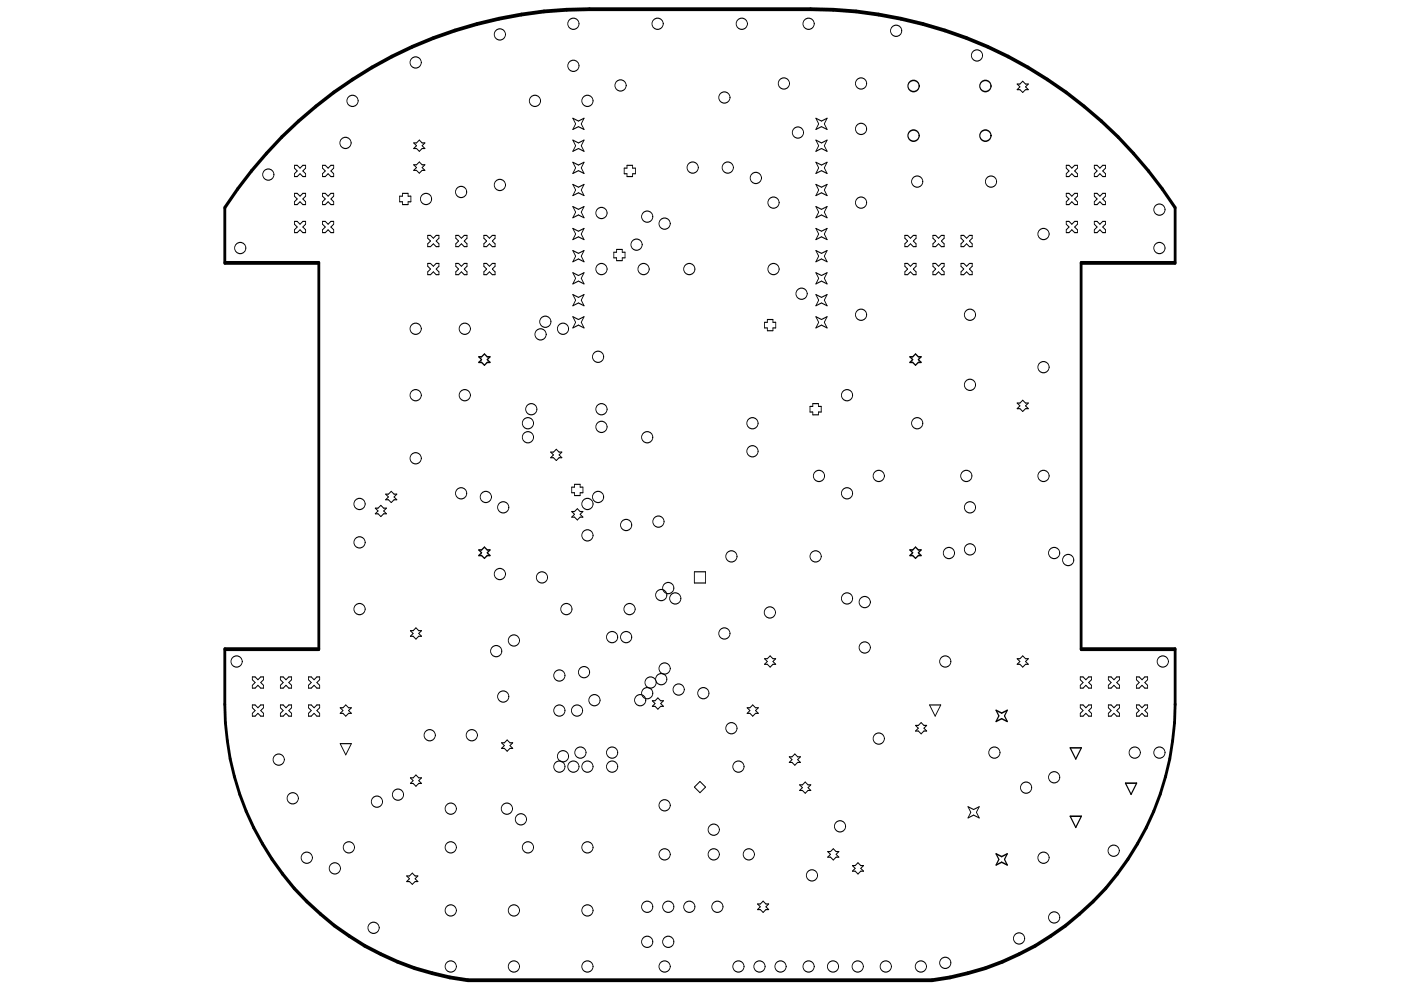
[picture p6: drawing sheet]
<svg xmlns="http://www.w3.org/2000/svg" width="297mm" height="210mm" viewBox="0 0 297 210" stroke-linecap="round" stroke-linejoin="round" font-family="sans-serif">
<path d="M59.7 29.1a91.5 91.5 0 0 1 65.3-27.1h46.9a91.8 91.8 0 0 1 77.3 42v11.7h-20v81.9h20v11.7a58.9 58.9 0 0 1-51.6 58.5h-98.4a58.9 58.9 0 0 1-51.5-58.5v-11.7h19.9v-81.9h-19.9v-11.7a95.2 95.2 0 0 1 12-14.9z" fill="none" stroke="#000" stroke-width=".69"/>
<g fill="#fff">
<circle cx="123.8" cy="142.5" r=".34"/>
<circle cx="114.9" cy="122.4" r=".34"/>
<circle cx="106.7" cy="107.6" r=".36"/>
<circle cx="105.9" cy="121.7" r=".34"/>
<circle cx="103" cy="105.4" r=".34"/>
<circle cx="108.9" cy="135.8" r=".34"/>
<circle cx="73.2" cy="158.9" r=".46"/>
<circle cx="195.2" cy="154.4" r=".58"/>
<circle cx="198.2" cy="150.7" r=".46"/>
<circle cx="200.4" cy="140.3" r=".36"/>
<circle cx="182.6" cy="17.7" r=".36"/>
<circle cx="166.2" cy="17.7" r=".36"/>
<circle cx="153.5" cy="20.7" r=".34"/>
<circle cx="160.2" cy="37.7" r=".36"/>
<circle cx="205.6" cy="107.6" r=".34"/>
<circle cx="205.6" cy="116.5" r=".34"/>
<circle cx="163.2" cy="140.3" r=".59"/>
<circle cx="161.7" cy="192.3" r=".59"/>
<circle cx="181.8" cy="184.1" r=".58"/>
<circle cx="140.9" cy="170.7" r=".36"/>
<circle cx="95.5" cy="171.5" r=".34"/>
<circle cx="140.9" cy="181.1" r=".36"/>
<circle cx="124.5" cy="179.7" r=".36"/>
<circle cx="111.9" cy="179.7" r=".34"/>
<circle cx="95.5" cy="179.7" r=".34"/>
<circle cx="124.5" cy="193" r=".36"/>
<circle cx="108.9" cy="193" r=".34"/>
<circle cx="95.5" cy="193" r=".34"/>
<circle cx="79.2" cy="196.7" r=".34"/>
<circle cx="95.5" cy="204.9" r=".34"/>
<circle cx="108.9" cy="204.9" r=".34"/>
<circle cx="124.5" cy="204.9" r=".36"/>
<circle cx="140.9" cy="204.9" r=".36"/>
<circle cx="195.2" cy="204.9" r=".34"/>
<circle cx="178.1" cy="175.2" r=".36"/>
<circle cx="151.3" cy="175.9" r=".36"/>
<circle cx="181.8" cy="204.9" r=".34"/>
<circle cx="171.4" cy="204.9" r=".34"/>
<circle cx="161" cy="204.9" r=".34"/>
<circle cx="141.6" cy="199.7" r=".34"/>
<circle cx="141.6" cy="192.3" r=".34"/>
<circle cx="151.3" cy="181.1" r=".36"/>
<circle cx="152.1" cy="192.3" r=".34"/>
<circle cx="158.8" cy="181.1" r=".36"/>
<circle cx="172.2" cy="185.6" r=".36"/>
<circle cx="187.8" cy="204.9" r=".34"/>
<circle cx="176.6" cy="204.9" r=".36"/>
<circle cx="165.4" cy="204.9" r=".34"/>
<circle cx="146.1" cy="192.3" r=".34"/>
<circle cx="137.2" cy="192.3" r=".34"/>
<circle cx="156.5" cy="204.9" r=".34"/>
<circle cx="137.2" cy="199.7" r=".34"/>
<circle cx="170.7" cy="167" r=".59"/>
<circle cx="217.5" cy="167" r=".34"/>
<circle cx="206.4" cy="172.2" r=".95"/>
<circle cx="226.4" cy="118.7" r=".34"/>
<circle cx="107.4" cy="171.5" r=".34"/>
<circle cx="105.2" cy="138.1" r=".36"/>
<circle cx="118.6" cy="143.2" r=".36"/>
<circle cx="210.8" cy="159.6" r=".36"/>
<circle cx="186.3" cy="156.6" r=".34"/>
<circle cx="139.4" cy="149.2" r=".59"/>
<circle cx="168.4" cy="161.1" r=".58"/>
<circle cx="137.2" cy="147" r=".34"/>
<circle cx="153.5" cy="134.3" r=".34"/>
<circle cx="133.5" cy="36.2" r=".71"/>
<circle cx="131.2" cy="54.1" r=".7"/>
<circle cx="136.4" cy="57" r=".36"/>
<circle cx="106.7" cy="147.7" r=".36"/>
<circle cx="112.6" cy="86.8" r=".36"/>
<circle cx="137.2" cy="45.9" r=".34"/>
<circle cx="140.9" cy="47.4" r=".36"/>
<circle cx="135" cy="51.9" r=".36"/>
<circle cx="119.3" cy="69.7" r=".34"/>
<circle cx="124.5" cy="106.9" r=".36"/>
<circle cx="124.5" cy="113.5" r=".36"/>
<circle cx="126" cy="148.5" r=".36"/>
<circle cx="105.9" cy="39.2" r=".34"/>
<circle cx="114.6" cy="70.9" r=".36"/>
<circle cx="97.8" cy="40.7" r=".36"/>
<circle cx="115.6" cy="68.2" r=".36"/>
<circle cx="132.7" cy="111.3" r=".34"/>
<circle cx="139.6" cy="110.6" r=".36"/>
<circle cx="117.8" cy="96.5" r=".58"/>
<circle cx="122.3" cy="109.1" r=".58"/>
<circle cx="126.8" cy="105.4" r=".34"/>
<circle cx="127.5" cy="90.5" r=".36"/>
<circle cx="216.8" cy="86.1" r=".59"/>
<circle cx="85.9" cy="42.2" r=".71"/>
<circle cx="172.9" cy="86.8" r=".7"/>
<circle cx="82.9" cy="105.4" r=".59"/>
<circle cx="80.6" cy="108.3" r=".58"/>
<circle cx="88.8" cy="30.9" r=".59"/>
<circle cx="88.8" cy="35.5" r=".59"/>
<circle cx="159.5" cy="89.7" r=".34"/>
<circle cx="159.5" cy="95.7" r=".34"/>
<circle cx="163.2" cy="68.9" r=".71"/>
<circle cx="122.3" cy="103.9" r=".7"/>
<circle cx="129.7" cy="162.5" r=".34"/>
<circle cx="129.7" cy="159.6" r=".34"/>
<circle cx="137.2" cy="92.7" r=".34"/>
<circle cx="124.5" cy="162.5" r=".36"/>
<circle cx="127.5" cy="86.8" r=".36"/>
<circle cx="123.1" cy="159.6" r=".36"/>
<circle cx="132.7" cy="135.1" r=".34"/>
<circle cx="121.6" cy="162.5" r=".36"/>
<circle cx="129.7" cy="135.1" r=".34"/>
<circle cx="122.3" cy="150.7" r=".34"/>
<circle cx="111.9" cy="89.7" r=".34"/>
<circle cx="119.3" cy="160.3" r=".34"/>
<circle cx="111.9" cy="92.7" r=".34"/>
<circle cx="118.6" cy="150.7" r=".36"/>
<circle cx="118.6" cy="162.5" r=".36"/>
<circle cx="107.4" cy="158.1" r=".58"/>
<circle cx="88.1" cy="134.3" r=".58"/>
<circle cx="65" cy="181.9" r=".36"/>
<circle cx="71" cy="184.1" r=".36"/>
<circle cx="79.9" cy="170" r=".36"/>
<circle cx="74" cy="179.7" r=".36"/>
<circle cx="84.4" cy="168.5" r=".36"/>
<circle cx="131.6" cy="18.1" r=".36"/>
<circle cx="88.1" cy="165.5" r=".58"/>
<circle cx="73.2" cy="150.7" r=".58"/>
<circle cx="120.1" cy="129.1" r=".36"/>
<circle cx="133.5" cy="129.1" r=".36"/>
<circle cx="143.9" cy="146.2" r=".36"/>
<circle cx="140.9" cy="141.7" r=".36"/>
<circle cx="140.2" cy="144" r=".34"/>
<circle cx="137.9" cy="144.7" r=".36"/>
<circle cx="140.2" cy="126.2" r=".34"/>
<circle cx="141.6" cy="124.7" r=".34"/>
<circle cx="143.1" cy="126.9" r=".34"/>
<circle cx="179.6" cy="126.9" r=".36"/>
<circle cx="179.6" cy="104.6" r=".36"/>
<circle cx="179.6" cy="83.8" r=".36"/>
<circle cx="169.9" cy="62.3" r=".34"/>
<circle cx="216.8" cy="18.4" r=".59"/>
<circle cx="121.6" cy="14" r=".36"/>
<circle cx="171.4" cy="5" r=".34"/>
<circle cx="164" cy="43" r=".34"/>
<circle cx="194.5" cy="38.5" r=".36"/>
<circle cx="205.6" cy="66.7" r=".34"/>
<circle cx="186.3" cy="100.9" r=".34"/>
<circle cx="88.1" cy="83.8" r=".34"/>
<circle cx="76.2" cy="115" r=".34"/>
<circle cx="204.9" cy="100.9" r=".36"/>
<circle cx="236.1" cy="180.4" r=".36"/>
<circle cx="240.6" cy="159.6" r=".36"/>
<circle cx="155" cy="118" r=".34"/>
<circle cx="146.1" cy="57" r=".34"/>
<circle cx="74.7" cy="21.4" r=".34"/>
<circle cx="113.4" cy="21.4" r=".34"/>
<circle cx="216" cy="199" r=".34"/>
<circle cx="164" cy="57" r=".34"/>
<circle cx="173.6" cy="100.9" r=".36"/>
<circle cx="163.2" cy="129.9" r=".36"/>
<circle cx="221.2" cy="181.9" r=".36"/>
<circle cx="223.5" cy="164.8" r=".34"/>
<circle cx="223.5" cy="117.3" r=".34"/>
<circle cx="221.2" cy="100.9" r=".36"/>
<circle cx="205.6" cy="81.6" r=".34"/>
<circle cx="182.6" cy="66.7" r=".36"/>
<circle cx="182.6" cy="27.3" r=".36"/>
<circle cx="169.2" cy="28.1" r=".36"/>
<circle cx="182.6" cy="43" r=".36"/>
<circle cx="210.1" cy="38.5" r=".34"/>
<circle cx="221.2" cy="49.6" r=".36"/>
<circle cx="172.9" cy="118" r=".34"/>
<circle cx="201.1" cy="117.3" r=".34"/>
<circle cx="183.3" cy="137.3" r=".34"/>
<circle cx="183.3" cy="127.7" r=".34"/>
<circle cx="246.5" cy="140.3" r=".36"/>
<circle cx="245.8" cy="159.6" r=".34"/>
<circle cx="149.1" cy="147" r=".34"/>
<circle cx="59.1" cy="161.1" r=".36"/>
<circle cx="50.2" cy="140.3" r=".36"/>
<circle cx="62.1" cy="169.3" r=".36"/>
<circle cx="76.2" cy="129.1" r=".34"/>
<circle cx="76.2" cy="106.9" r=".34"/>
<circle cx="50.9" cy="52.6" r=".34"/>
<circle cx="56.8" cy="37" r=".34"/>
<circle cx="88.1" cy="69.7" r=".34"/>
<circle cx="98.5" cy="69.7" r=".34"/>
<circle cx="98.5" cy="83.8" r=".34"/>
<circle cx="88.1" cy="97.2" r=".34"/>
<circle cx="97.8" cy="104.6" r=".36"/>
<circle cx="126.8" cy="75.6" r=".34"/>
<circle cx="127.5" cy="57" r=".36"/>
<circle cx="127.5" cy="45.2" r=".36"/>
<circle cx="90.3" cy="42.2" r=".36"/>
<circle cx="88.1" cy="13.2" r=".34"/>
<circle cx="105.9" cy="7.3" r=".34"/>
<circle cx="121.6" cy="5" r=".36"/>
<circle cx="139.4" cy="5" r=".36"/>
<circle cx="157.3" cy="5" r=".36"/>
<circle cx="190" cy="6.5" r=".36"/>
<circle cx="154.3" cy="35.5" r=".36"/>
<circle cx="146.9" cy="35.5" r=".36"/>
<circle cx="124.5" cy="21.4" r=".36"/>
<circle cx="207.1" cy="11.8" r=".34"/>
<circle cx="245.8" cy="44.4" r=".34"/>
<circle cx="245.8" cy="52.6" r=".34"/>
<circle cx="221.2" cy="77.8" r=".36"/>
<circle cx="194.5" cy="89.7" r=".36"/>
<circle cx="223.5" cy="194.5" r=".34"/>
<circle cx="200.4" cy="204.1" r=".36"/>
<circle cx="73.2" cy="30.3" r=".34"/>
<circle cx="110.4" cy="173.7" r=".34"/>
<circle cx="176.6" cy="181.1" r=".59"/>
<circle cx="155" cy="154.4" r=".34"/>
<circle cx="87.4" cy="186.3" r=".59"/>
<circle cx="91.1" cy="155.9" r=".34"/>
<circle cx="100" cy="155.9" r=".34"/>
<circle cx="159.5" cy="150.7" r=".58"/>
<circle cx="135.7" cy="148.5" r=".34"/>
<circle cx="216.8" cy="140.3" r=".59"/>
<circle cx="156.5" cy="162.5" r=".34"/>
</g>
<g fill="none" stroke="#000" stroke-width=".21">
<path d="M215.6 17.8h.6l.6-.6 .6 .6h.6l-.6 .6 .6 .6h-.6l-.6 .6-.6-.6h-.6l.6-.6zM62.4 35.1h.6l.6 .6 .6-.6h.6v.6l-.6 .5 .6 .6v.6h-.6l-.6-.6-.6 .6h-.6v-.6l.6-.6-.6-.5zM68.4 35.1h.6l.6 .6 .6-.6h.6v.6l-.6 .5 .6 .6v.6h-.6l-.6-.6-.6 .6h-.6v-.6l.6-.6-.6-.5zM87.7 30.3h.6l.6-.6 .6 .6h.6l-.6 .6 .6 .6h-.6l-.6 .6-.6-.6h-.6l.6-.6zM87.7 34.9h.6l.6-.6 .6 .6h.6l-.6 .6 .6 .6h-.6l-.6 .6-.6-.6h-.6l.6-.6zM121.5 34.4l1.1 .6 1.2-.6-.6 1.2 .6 1.2-1.2-.6-1.1 .6 .5-1.2zM121.5 29.7l1.1 .6 1.2-.6-.6 1.2 .6 1.2-1.2-.6-1.1 .6 .5-1.2zM121.5 25.1l1.1 .6 1.2-.6-.6 1.2 .6 1.1-1.2-.5-1.1 .5 .5-1.1zM121.5 39.1l1.1 .6 1.2-.6-.6 1.2 .6 1.2-1.2-.6-1.1 .6 .5-1.2zM132.3 35.7h.6v-.6h1.2v.6h.6v1.1h-.6v.6h-1.2v-.6h-.6zM173 25.1l1.2 .6 1.2-.6-.6 1.2 .6 1.1-1.2-.5-1.2 .5 .6-1.1zM173 29.7l1.2 .6 1.2-.6-.6 1.2 .6 1.2-1.2-.6-1.2 .6 .6-1.2z"/>
<path d="M173 34.4l1.2 .6 1.2-.6-.6 1.2 .6 1.2-1.2-.6-1.2 .6 .6-1.2zM173 39.1l1.2 .6 1.2-.6-.6 1.2 .6 1.2-1.2-.6-1.2 .6 .6-1.2zM226.1 35.1h.6l.6 .6 .5-.6h.6v.6l-.6 .5 .6 .6v.6h-.6l-.5-.6-.6 .6h-.6v-.6l.6-.6-.6-.5zM232 35.1h.6l.6 .6 .6-.6h.6v.6l-.6 .5 .6 .6v.6h-.6l-.6-.6-.6 .6h-.6v-.6l.6-.6-.6-.5zM62.4 41h.6l.6 .6 .6-.6h.6v.6l-.6 .6 .6 .6v.6h-.6l-.6-.6-.6 .6h-.6v-.6l.6-.6-.6-.6zM62.4 46.9h.6l.6 .6 .6-.6h.6v.6l-.6 .6 .6 .6v.6h-.6l-.6-.6-.6 .6h-.6v-.6l.6-.6-.6-.6zM68.4 41h.6l.6 .6 .6-.6h.6v.6l-.6 .6 .6 .6v.6h-.6l-.6-.6-.6 .6h-.6v-.6l.6-.6-.6-.6zM68.4 46.9h.6l.6 .6 .6-.6h.6v.6l-.6 .6 .6 .6v.6h-.6l-.6-.6-.6 .6h-.6v-.6l.6-.6-.6-.6zM84.7 41.6h.6v-.6h1.2v.6h.6v1.2h-.6v.6h-1.2v-.6h-.6zM90.7 49.9h.6l.6 .6 .6-.6h.6v.6l-.6 .6 .6 .6v.6h-.6l-.6-.6-.6 .6h-.6v-.6l.6-.6-.6-.6zM90.7 55.9h.6l.6 .6 .6-.6h.6v.6l-.6 .5 .6 .6v.6h-.6l-.6-.6-.6 .6h-.6v-.6l.6-.6-.6-.5zM96.6 49.9h.6l.6 .6 .6-.6h.6v.6l-.6 .6 .6 .6v.6h-.6l-.6-.6-.6 .6h-.6v-.6l.6-.6-.6-.6z"/>
<path d="M96.6 55.9h.6l.6 .6 .6-.6h.6v.6l-.6 .5 .6 .6v.6h-.6l-.6-.6-.6 .6h-.6v-.6l.6-.6-.6-.5zM102.6 49.9h.6l.6 .6 .6-.6h.6v.6l-.6 .6 .6 .6v.6h-.6l-.6-.6-.6 .6h-.6v-.6l.6-.6-.6-.6zM102.6 55.9h.6l.6 .6 .6-.6h.6v.6l-.6 .5 .6 .6v.6h-.6l-.6-.6-.6 .6h-.6v-.6l.6-.6-.6-.5zM121.5 57.8l1.1 .6 1.2-.6-.6 1.2 .6 1.2-1.2-.6-1.1 .6 .5-1.2zM121.5 53.1l1.1 .6 1.2-.6-.6 1.2 .6 1.2-1.2-.6-1.1 .6 .5-1.2zM121.5 48.4l1.1 .6 1.2-.6-.6 1.2 .6 1.2-1.2-.6-1.1 .6 .5-1.2zM121.5 43.8l1.1 .6 1.2-.6-.6 1.2 .6 1.2-1.2-.6-1.1 .6 .5-1.2zM130.1 53.5h.6v-.6h1.2v.6h.6v1.2h-.6v.6h-1.2v-.6h-.6zM173 57.8l1.2 .6 1.2-.6-.6 1.2 .6 1.2-1.2-.6-1.2 .6 .6-1.2zM173 53.1l1.2 .6 1.2-.6-.6 1.2 .6 1.2-1.2-.6-1.2 .6 .6-1.2zM173 48.4l1.2 .6 1.2-.6-.6 1.2 .6 1.2-1.2-.6-1.2 .6 .6-1.2zM173 43.8l1.2 .6 1.2-.6-.6 1.2 .6 1.2-1.2-.6-1.2 .6 .6-1.2z"/>
<path d="M191.8 49.9h.6l.6 .6 .6-.6h.6v.6l-.6 .6 .6 .6v.6h-.6l-.6-.6-.6 .6h-.6v-.6l.6-.6-.6-.6zM191.8 55.9h.6l.6 .6 .6-.6h.6v.6l-.6 .5 .6 .6v.6h-.6l-.6-.6-.6 .6h-.6v-.6l.6-.6-.6-.5zM197.8 49.9h.6l.6 .6 .6-.6h.6v.6l-.6 .6 .6 .6v.6h-.6l-.6-.6-.6 .6h-.6v-.6l.6-.6-.6-.6zM197.8 55.9h.6l.6 .6 .6-.6h.6v.6l-.6 .5 .6 .6v.6h-.6l-.6-.6-.6 .6h-.6v-.6l.6-.6-.6-.5zM203.7 49.9h.6l.6 .6 .6-.6h.6v.6l-.6 .6 .6 .6v.6h-.6l-.6-.6-.6 .6h-.6v-.6l.6-.6-.6-.6zM203.7 55.9h.6l.6 .6 .6-.6h.6v.6l-.6 .5 .6 .6v.6h-.6l-.6-.6-.6 .6h-.6v-.6l.6-.6-.6-.5zM226.1 41h.6l.6 .6 .5-.6h.6v.6l-.6 .6 .6 .6v.6h-.6l-.5-.6-.6 .6h-.6v-.6l.6-.6-.6-.6zM226.1 46.9h.6l.6 .6 .5-.6h.6v.6l-.6 .6 .6 .6v.6h-.6l-.5-.6-.6 .6h-.6v-.6l.6-.6-.6-.6zM232 41h.6l.6 .6 .6-.6h.6v.6l-.6 .6 .6 .6v.6h-.6l-.6-.6-.6 .6h-.6v-.6l.6-.6-.6-.6zM232 46.9h.6l.6 .6 .6-.6h.6v.6l-.6 .6 .6 .6v.6h-.6l-.6-.6-.6 .6h-.6v-.6l.6-.6-.6-.6zM121.5 67.2l1.1 .5 1.2-.5-.6 1.1 .6 1.2-1.2-.6-1.1 .6 .5-1.2zM121.5 62.5l1.1 .5 1.2-.5-.6 1.1 .6 1.2-1.2-.6-1.1 .6 .5-1.2z"/>
<path d="M162.1 68.3h.6v-.6h1.2v.6h.6v1.2h-.6v.6h-1.2v-.6h-.6zM173 67.2l1.2 .5 1.2-.5-.6 1.1 .6 1.2-1.2-.6-1.2 .6 .6-1.2zM173 62.5l1.2 .5 1.2-.5-.6 1.1 .6 1.2-1.2-.6-1.2 .6 .6-1.2zM116.8 95.9h.5l.6-.6 .6 .6h.6l-.6 .6 .6 .5h-.6l-.6 .6-.6-.6h-.5l.5-.5zM171.7 86.2h.6v-.6h1.2v.6h.6v1.2h-.6v.6h-1.2v-.6h-.6zM215.6 85.5h.6l.6-.6 .6 .6h.6l-.6 .6 .6 .5h-.6l-.6 .6-.6-.6h-.6l.6-.5zM79.6 107.7h.6l.5-.6 .6 .6h.6l-.6 .6 .6 .6h-.6l-.6 .6-.5-.6h-.6l.6-.6zM81.8 104.8h.6l.6-.6 .5 .6h.6l-.6 .6 .6 .6h-.6l-.5 .6-.6-.6h-.6l.6-.6zM121.2 108.5h.6l.6-.6 .6 .6h.6l-.6 .6 .6 .5h-.6l-.6 .6-.6-.6h-.6l.6-.5zM121.2 103.3h.6v-.6h1.2v.6h.6v1.2h-.6v.6h-1.2v-.6h-.6zM87 133.7h.6l.6-.6 .6 .6h.6l-.6 .6 .6 .6h-.6l-.6 .6-.6-.6h-.6l.6-.6zM147.2 121.2h2.4v2.4h-2.4z"/>
<path d="M162.1 139.7h.6l.6-.6 .6 .6h.6l-.6 .6 .6 .5h-.6l-.6 .6-.6-.6h-.6l.6-.5zM215.6 139.7h.6l.6-.6 .6 .6h.6l-.6 .6 .6 .5h-.6l-.6 .6-.6-.6h-.6l.6-.5zM53.5 149.5h.6l.6 .6 .6-.6h.6v.6l-.6 .6 .6 .5v.6h-.6l-.6-.6-.6 .6h-.6v-.6l.6-.5-.6-.6zM53.5 143.5h.6l.6 .6 .6-.6h.6v.6l-.6 .6 .6 .6v.6h-.6l-.6-.6-.6 .6h-.6v-.6l.6-.6-.6-.6zM59.4 149.5h.6l.6 .6 .6-.6h.6v.6l-.6 .6 .6 .5v.6h-.6l-.6-.6-.6 .6h-.6v-.6l.6-.5-.6-.6zM59.4 143.5h.6l.6 .6 .6-.6h.6v.6l-.6 .6 .6 .6v.6h-.6l-.6-.6-.6 .6h-.6v-.6l.6-.6-.6-.6zM65.4 149.5h.6l.6 .6 .6-.6h.6v.6l-.6 .6 .6 .5v.6h-.6l-.6-.6-.6 .6h-.6v-.6l.6-.5-.6-.6zM65.4 143.5h.6l.6 .6 .6-.6h.6v.6l-.6 .6 .6 .6v.6h-.6l-.6-.6-.6 .6h-.6v-.6l.6-.6-.6-.6zM72.1 157.7h2.4l-1.2 2.3zM72.1 150.1h.6l.6-.6 .6 .6h.6l-.6 .6 .6 .5h-.6l-.6 .6-.6-.6h-.6l.6-.5zM106.3 157.5h.6l.6-.6 .6 .6h.6l-.6 .6 .6 .6h-.6l-.6 .6-.6-.6h-.6l.6-.6zM138.3 148.6h.6l.6-.6 .6 .6h.6l-.6 .6 .6 .6h-.6l-.6 .6-.6-.6h-.6l.6-.6z"/>
<path d="M158.4 150.1h.6l.6-.6 .6 .6h.6l-.6 .6 .6 .5h-.6l-.6 .6-.6-.6h-.6l.6-.5zM194.1 153.8h.6l.6-.6 .6 .6h.6l-.6 .6 .6 .6h-.6l-.6 .6-.6-.6h-.6l.6-.6zM197.1 149.5h2.4l-1.2 2.3zM229 149.5h.6l.6 .6 .6-.6h.6v.6l-.6 .6 .6 .5v.6h-.6l-.6-.6-.6 .6h-.6v-.6l.6-.5-.6-.6zM229 143.5h.6l.6 .6 .6-.6h.6v.6l-.6 .6 .6 .6v.6h-.6l-.6-.6-.6 .6h-.6v-.6l.6-.6-.6-.6zM235 149.5h.6l.6 .6 .6-.6h.6v.6l-.6 .6 .6 .5v.6h-.6l-.6-.6-.6 .6h-.6v-.6l.6-.5-.6-.6zM235 143.5h.6l.6 .6 .6-.6h.6v.6l-.6 .6 .6 .6v.6h-.6l-.6-.6-.6 .6h-.6v-.6l.6-.6-.6-.6zM240.9 149.5h.6l.6 .6 .6-.6h.6v.6l-.6 .6 .6 .5v.6h-.6l-.6-.6-.6 .6h-.6v-.6l.6-.5-.6-.6zM240.9 143.5h.6l.6 .6 .6-.6h.6v.6l-.6 .6 .6 .6v.6h-.6l-.6-.6-.6 .6h-.6v-.6l.6-.6-.6-.6zM87 164.9h.6l.6-.6 .6 .6h.6l-.6 .6 .6 .6h-.6l-.6 .6-.6-.6h-.6l.6-.6zM147.2 166.9l1.2-1.2 1.2 1.2-1.2 1.2zM167.3 160.5h.6l.6-.6 .6 .6h.6l-.6 .6 .6 .6h-.6l-.6 .5-.6-.5h-.6l.6-.6z"/>
<path d="M169.5 166.4h.6l.6-.6 .6 .6h.6l-.6 .6 .6 .6h-.6l-.6 .6-.6-.6h-.6l.6-.6zM205.2 171l1.2 .6 1.2-.6-.6 1.2 .6 1.2-1.2-.6-1.2 .6 .6-1.2zM86.2 185.7h.6l.6-.6 .6 .6h.6l-.6 .6 .6 .6h-.6l-.6 .6-.6-.6h-.6l.6-.6zM160.6 191.7h.6l.6-.6 .6 .6h.6l-.6 .6 .6 .6h-.6l-.6 .5-.6-.5h-.6l.6-.6zM175.5 180.6h.6l.6-.6 .6 .6h.6l-.6 .5 .6 .6h-.6l-.6 .6-.6-.6h-.6l.6-.6zM180.7 183.5h.6l.6-.6 .6 .6h.6l-.6 .6 .6 .6h-.6l-.6 .6-.6-.6h-.6l.6-.6z"/>
<circle cx="88.1" cy="13.2" r="1.19"/>
<circle cx="106" cy="7.3" r="1.19"/>
<circle cx="121.6" cy="5" r="1.19"/>
<circle cx="121.6" cy="14" r="1.19"/>
<circle cx="131.6" cy="18.1" r="1.19"/>
<circle cx="139.4" cy="5" r="1.19"/>
<circle cx="157.3" cy="5" r="1.19"/>
<circle cx="166.2" cy="17.7" r="1.19"/>
<circle cx="171.4" cy="5" r="1.19"/>
<circle cx="182.6" cy="17.7" r="1.19"/>
<circle cx="190" cy="6.5" r="1.19"/>
<circle cx="207.1" cy="11.8" r="1.19"/>
<circle cx="56.9" cy="37" r="1.19"/>
<circle cx="73.3" cy="30.3" r="1.19"/>
<circle cx="74.7" cy="21.4" r="1.19"/>
<circle cx="106" cy="39.2" r="1.19"/>
<circle cx="113.4" cy="21.4" r="1.19"/>
<circle cx="124.5" cy="21.4" r="1.19"/>
<circle cx="146.9" cy="35.5" r="1.19"/>
<circle cx="153.6" cy="20.7" r="1.19"/>
<circle cx="154.3" cy="35.5" r="1.19"/>
<circle cx="160.2" cy="37.7" r="1.19"/>
<circle cx="169.2" cy="28.1" r="1.19"/>
<circle cx="182.6" cy="27.3" r="1.19"/>
<circle cx="194.5" cy="38.5" r="1.19"/>
<circle cx="210.1" cy="38.5" r="1.19"/>
<circle cx="50.9" cy="52.6" r="1.19"/>
<circle cx="90.3" cy="42.2" r="1.19"/>
<circle cx="97.8" cy="40.7" r="1.19"/>
<circle cx="127.5" cy="45.2" r="1.19"/>
<circle cx="127.5" cy="57" r="1.19"/>
<circle cx="135" cy="51.9" r="1.19"/>
<circle cx="136.4" cy="57" r="1.19"/>
<circle cx="137.2" cy="45.9" r="1.19"/>
<circle cx="140.9" cy="47.4" r="1.19"/>
<circle cx="146.1" cy="57" r="1.19"/>
<circle cx="164" cy="43" r="1.19"/>
<circle cx="164" cy="57" r="1.19"/>
<circle cx="182.6" cy="43" r="1.19"/>
<circle cx="221.2" cy="49.6" r="1.19"/>
<circle cx="245.8" cy="52.6" r="1.19"/>
<circle cx="245.8" cy="44.4" r="1.19"/>
<circle cx="88.1" cy="69.7" r="1.19"/>
<circle cx="98.5" cy="69.7" r="1.19"/>
<circle cx="114.6" cy="70.9" r="1.19"/>
<circle cx="115.6" cy="68.2" r="1.19"/>
<circle cx="119.4" cy="69.7" r="1.19"/>
<circle cx="126.8" cy="75.6" r="1.19"/>
<circle cx="169.9" cy="62.3" r="1.19"/>
<circle cx="182.6" cy="66.7" r="1.19"/>
<circle cx="205.7" cy="66.7" r="1.19"/>
<circle cx="221.2" cy="77.8" r="1.19"/>
<circle cx="88.1" cy="83.8" r="1.19"/>
<circle cx="88.1" cy="97.2" r="1.19"/>
<circle cx="98.5" cy="83.8" r="1.19"/>
<circle cx="111.9" cy="89.7" r="1.19"/>
<circle cx="111.9" cy="92.7" r="1.19"/>
<circle cx="112.6" cy="86.8" r="1.19"/>
<circle cx="127.5" cy="86.8" r="1.19"/>
<circle cx="127.5" cy="90.5" r="1.19"/>
<circle cx="137.2" cy="92.7" r="1.19"/>
<circle cx="159.5" cy="89.7" r="1.19"/>
<circle cx="159.5" cy="95.7" r="1.19"/>
<circle cx="179.6" cy="83.8" r="1.19"/>
<circle cx="194.5" cy="89.7" r="1.19"/>
<circle cx="205.7" cy="81.6" r="1.19"/>
<circle cx="76.2" cy="106.9" r="1.19"/>
<circle cx="76.2" cy="115" r="1.19"/>
<circle cx="97.8" cy="104.6" r="1.19"/>
<circle cx="103" cy="105.4" r="1.19"/>
<circle cx="106.7" cy="107.6" r="1.19"/>
<circle cx="124.5" cy="106.9" r="1.19"/>
<circle cx="124.5" cy="113.5" r="1.19"/>
<circle cx="126.8" cy="105.4" r="1.19"/>
<circle cx="132.8" cy="111.3" r="1.19"/>
<circle cx="139.6" cy="110.6" r="1.19"/>
<circle cx="155.1" cy="118" r="1.19"/>
<circle cx="172.9" cy="118" r="1.19"/>
<circle cx="173.6" cy="100.9" r="1.19"/>
<circle cx="179.6" cy="104.6" r="1.19"/>
<circle cx="186.3" cy="100.9" r="1.19"/>
<circle cx="201.2" cy="117.3" r="1.19"/>
<circle cx="204.9" cy="100.9" r="1.19"/>
<circle cx="205.7" cy="116.5" r="1.19"/>
<circle cx="205.7" cy="107.6" r="1.19"/>
<circle cx="221.2" cy="100.9" r="1.19"/>
<circle cx="223.5" cy="117.3" r="1.19"/>
<circle cx="226.5" cy="118.7" r="1.19"/>
<circle cx="76.2" cy="129.1" r="1.19"/>
<circle cx="105.2" cy="138.1" r="1.19"/>
<circle cx="106" cy="121.7" r="1.19"/>
<circle cx="109" cy="135.8" r="1.19"/>
<circle cx="114.9" cy="122.4" r="1.19"/>
<circle cx="120.1" cy="129.1" r="1.19"/>
<circle cx="129.8" cy="135.1" r="1.19"/>
<circle cx="132.8" cy="135.1" r="1.19"/>
<circle cx="133.5" cy="129.1" r="1.19"/>
<circle cx="140.2" cy="126.2" r="1.19"/>
<circle cx="141.7" cy="124.7" r="1.19"/>
<circle cx="143.2" cy="126.9" r="1.19"/>
<circle cx="153.6" cy="134.3" r="1.19"/>
<circle cx="163.2" cy="129.9" r="1.19"/>
<circle cx="179.6" cy="126.9" r="1.19"/>
<circle cx="183.3" cy="127.7" r="1.19"/>
<circle cx="183.3" cy="137.3" r="1.19"/>
<circle cx="50.2" cy="140.3" r="1.19"/>
<circle cx="91.1" cy="155.9" r="1.19"/>
<circle cx="100" cy="155.9" r="1.19"/>
<circle cx="106.7" cy="147.7" r="1.19"/>
<circle cx="118.6" cy="150.7" r="1.19"/>
<circle cx="118.6" cy="143.2" r="1.19"/>
<circle cx="122.3" cy="150.7" r="1.19"/>
<circle cx="123.1" cy="159.6" r="1.19"/>
<circle cx="123.8" cy="142.5" r="1.19"/>
<circle cx="126" cy="148.5" r="1.19"/>
<circle cx="129.8" cy="159.6" r="1.19"/>
<circle cx="135.7" cy="148.5" r="1.19"/>
<circle cx="137.2" cy="147" r="1.19"/>
<circle cx="137.9" cy="144.7" r="1.19"/>
<circle cx="140.2" cy="144" r="1.19"/>
<circle cx="140.9" cy="141.7" r="1.19"/>
<circle cx="143.9" cy="146.2" r="1.19"/>
<circle cx="149.1" cy="147" r="1.19"/>
<circle cx="155.1" cy="154.4" r="1.19"/>
<circle cx="186.3" cy="156.6" r="1.19"/>
<circle cx="200.4" cy="140.3" r="1.19"/>
<circle cx="210.8" cy="159.6" r="1.19"/>
<circle cx="240.6" cy="159.6" r="1.19"/>
<circle cx="245.8" cy="159.6" r="1.19"/>
<circle cx="246.5" cy="140.3" r="1.19"/>
<circle cx="59.1" cy="161.1" r="1.19"/>
<circle cx="62.1" cy="169.3" r="1.19"/>
<circle cx="74" cy="179.7" r="1.19"/>
<circle cx="79.9" cy="170" r="1.19"/>
<circle cx="84.4" cy="168.5" r="1.19"/>
<circle cx="95.6" cy="179.7" r="1.19"/>
<circle cx="95.6" cy="171.5" r="1.19"/>
<circle cx="107.5" cy="171.5" r="1.19"/>
<circle cx="110.4" cy="173.7" r="1.19"/>
<circle cx="111.9" cy="179.7" r="1.19"/>
<circle cx="118.6" cy="162.5" r="1.19"/>
<circle cx="119.4" cy="160.3" r="1.19"/>
<circle cx="121.6" cy="162.5" r="1.19"/>
<circle cx="124.5" cy="179.7" r="1.19"/>
<circle cx="124.5" cy="162.5" r="1.19"/>
<circle cx="129.8" cy="162.5" r="1.19"/>
<circle cx="140.9" cy="170.7" r="1.19"/>
<circle cx="151.3" cy="175.9" r="1.19"/>
<circle cx="156.6" cy="162.5" r="1.19"/>
<circle cx="178.1" cy="175.2" r="1.19"/>
<circle cx="217.6" cy="167" r="1.19"/>
<circle cx="223.5" cy="164.8" r="1.19"/>
<circle cx="65" cy="181.9" r="1.19"/>
<circle cx="71" cy="184.1" r="1.19"/>
<circle cx="79.2" cy="196.7" r="1.19"/>
<circle cx="95.6" cy="193" r="1.19"/>
<circle cx="109" cy="193" r="1.19"/>
<circle cx="124.5" cy="193" r="1.19"/>
<circle cx="137.2" cy="192.3" r="1.19"/>
<circle cx="137.2" cy="199.7" r="1.19"/>
<circle cx="140.9" cy="181.1" r="1.19"/>
<circle cx="141.7" cy="192.3" r="1.19"/>
<circle cx="141.7" cy="199.7" r="1.19"/>
<circle cx="146.1" cy="192.3" r="1.19"/>
<circle cx="151.3" cy="181.1" r="1.19"/>
<circle cx="152.1" cy="192.3" r="1.19"/>
<circle cx="158.8" cy="181.1" r="1.19"/>
<circle cx="172.2" cy="185.6" r="1.19"/>
<circle cx="216.1" cy="199" r="1.19"/>
<circle cx="221.2" cy="181.9" r="1.19"/>
<circle cx="223.5" cy="194.5" r="1.19"/>
<circle cx="236.1" cy="180.4" r="1.19"/>
<circle cx="95.6" cy="204.9" r="1.19"/>
<circle cx="109" cy="204.9" r="1.19"/>
<circle cx="124.5" cy="204.9" r="1.19"/>
<circle cx="140.9" cy="204.9" r="1.19"/>
<circle cx="156.6" cy="204.9" r="1.19"/>
<circle cx="161" cy="204.9" r="1.19"/>
<circle cx="165.5" cy="204.9" r="1.19"/>
<circle cx="171.4" cy="204.9" r="1.19"/>
<circle cx="176.6" cy="204.9" r="1.19"/>
<circle cx="181.9" cy="204.9" r="1.19"/>
<circle cx="187.8" cy="204.9" r="1.19"/>
<circle cx="195.2" cy="204.9" r="1.19"/>
<circle cx="200.4" cy="204.1" r="1.19"/>
</g>
<g fill="none" stroke="#000" stroke-width=".28">
<path d="M101.5 75.6h.6l.6-.5 .6 .5h.6l-.6 .6 .6 .6h-.6l-.6 .6-.6-.6h-.6l.6-.6zM192.9 75.6h.6l.6-.5 .6 .5h.6l-.6 .6 .6 .6h-.6l-.6 .6-.6-.6h-.6l.6-.6zM101.5 116.6h.6l.6-.6 .6 .6h.6l-.6 .6 .6 .6h-.6l-.6 .6-.6-.6h-.6l.6-.6zM192.9 116.6h.6l.6-.6 .6 .6h.6l-.6 .6 .6 .6h-.6l-.6 .6-.6-.6h-.6l.6-.6zM211.2 150.6l1.2 .6 1.2-.6-.6 1.2 .6 1.2-1.2-.6-1.2 .6 .6-1.2zM226.9 158.6h2.4l-1.2 2.3zM226.9 173.1h2.4l-1.2 2.3zM238.6 166h2.4l-1.2 2.4zM211.2 181l1.2 .6 1.2-.6-.6 1.2 .6 1.2-1.2-.6-1.2 .6 .6-1.2z"/>
<circle cx="193.7" cy="18.2" r="1.19"/>
<circle cx="208.9" cy="18.2" r="1.19"/>
<circle cx="193.7" cy="28.8" r="1.19"/>
<circle cx="208.9" cy="28.8" r="1.19"/>
</g>
</svg>
